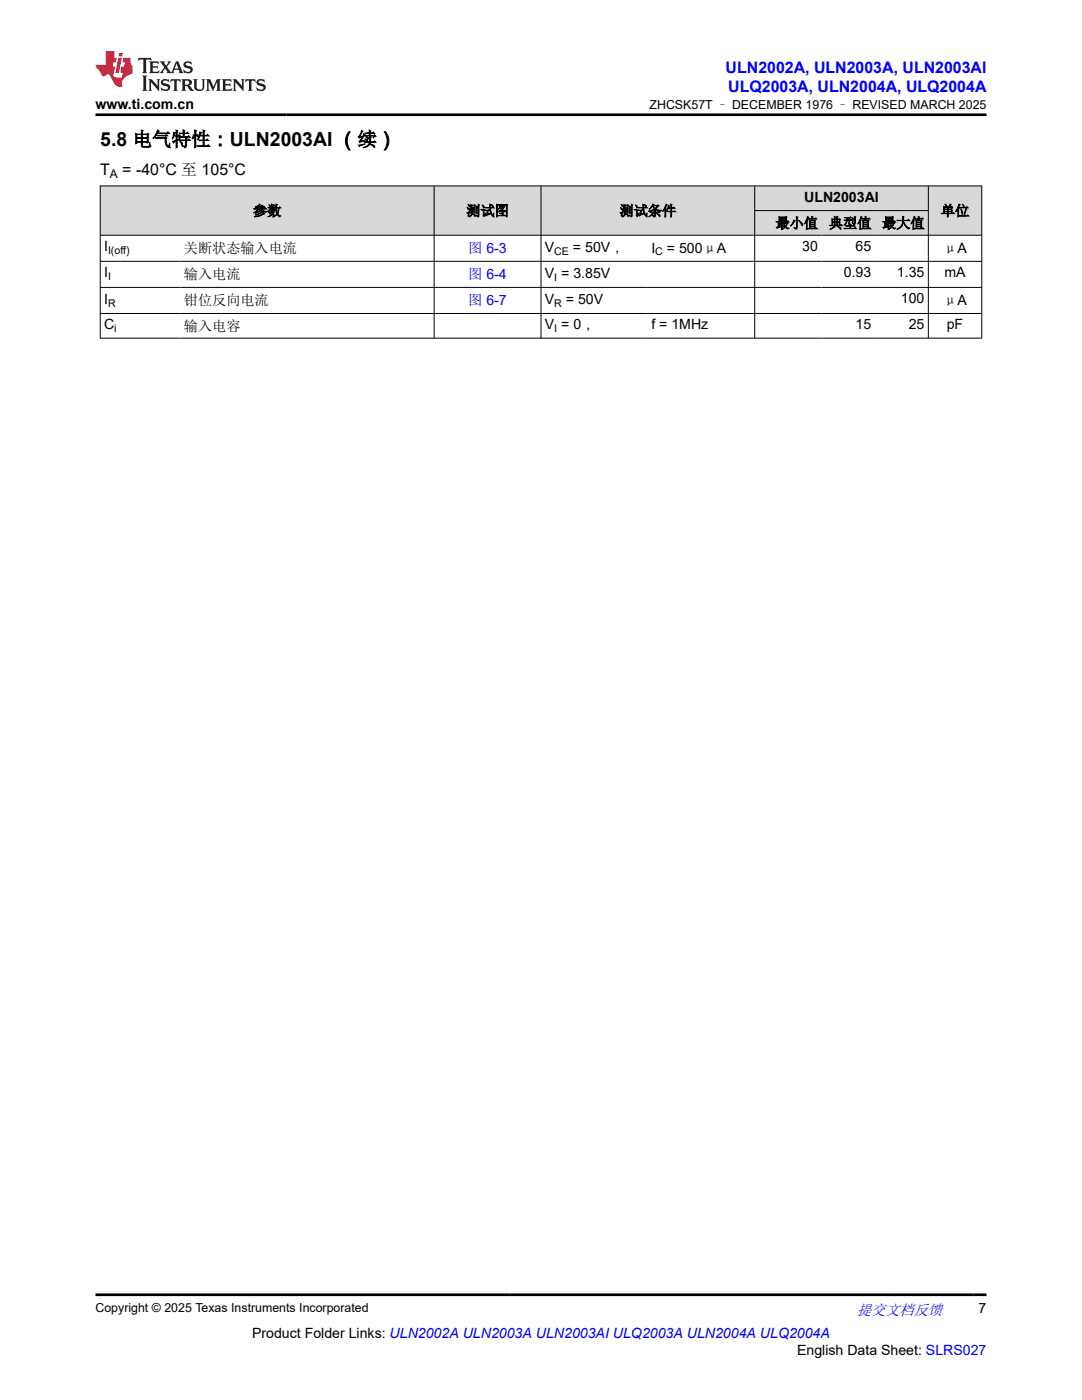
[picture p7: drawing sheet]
<svg xmlns="http://www.w3.org/2000/svg" width="216mm" height="279mm" viewBox="0 0 216 279" stroke-linecap="round" stroke-linejoin="round" font-family="sans-serif">
<defs><g id="words">
<text font-size="3.9" x="20" y="29.1">5.8 电气特性：ULN2003AI （续）</text>
<g font-size="3.2" fill="#00f">
<text x="144.8" y="14.5">ULN2002A, ULN2003A, ULN2003AI</text>
<text x="145.3" y="18.3">ULQ2003A, ULN2004A, ULQ2004A</text>
</g>
<g font-size="3.2">
<text x="20" y="34.9">T</text>
<text x="24.4" y="34.9">= -40°C 至 105°C</text>
</g>
<text font-size="3" fill="#00f" x="171" y="262.4">提交文档反馈</text>
<g font-size="2.8">
<text x="19" y="21.7">www.ti.com.cn</text>
<text x="160.5" y="40.3">ULN2003AI</text>
<text x="50.5" y="43">参数</text>
<text x="93.1" y="43">测试图</text>
<text x="123.6" y="43">测试条件</text>
<text x="154.7" y="45.5">最小值</text>
<text x="165.4" y="45.5">典型值</text>
<text x="176" y="45.5">最大值</text>
<text x="187.7" y="43">单位</text>
<text x="20.8" y="50.1">I</text>
<text x="36.7" y="50.4">关断状态输入电流</text>
<text x="108.7" y="50.3">V</text>
<text x="114.3" y="50.3">= 50V，</text>
<text x="130" y="50.4">I</text>
<text x="133.1" y="50.4">= 500μA</text>
<text x="160.1" y="50.1">30</text>
<text x="170.7" y="50.1">65</text>
<text x="188.2" y="50.4">μA</text>
<text x="20.8" y="55.3">I</text>
<text x="36.7" y="55.6">输入电流</text>
<text x="108.7" y="55.5">V = 3.85V</text>
<text x="168.4" y="55.3">0.93</text>
<text x="179" y="55.3">1.35</text>
<text x="188.5" y="55.3">mA</text>
<text x="20.8" y="60.7">I</text>
<text x="20.8" y="65.8">C</text>
<text x="36.7" y="60.8">钳位反向电流</text>
<text x="108.7" y="60.7">V</text>
<text x="108.7" y="65.8">V = 0，</text>
<text x="112.9" y="60.7">= 50V</text>
<text x="130" y="65.8">f = 1MHz</text>
<text x="170.7" y="65.8">15</text>
<text x="179.8" y="60.5">100</text>
<text x="181.3" y="65.8">25</text>
<text x="188.2" y="60.8">μA</text>
<text x="188.9" y="65.8">pF</text>
<text x="36.7" y="66">输入电容</text>
<text x="195.3" y="262.1">7</text>
<text x="50.3" y="266.9">Product Folder Links: ULN2002A ULN2003A ULN2003AI ULQ2003A ULN2004A ULQ2004A</text>
<text x="159" y="270.3">English Data Sheet: SLRS027</text>
</g>
<g font-size="2.8" fill="#00f">
<text x="93.4" y="50.4">图 6-3</text>
<text x="93.4" y="55.6">图 6-4</text>
<text x="93.4" y="60.8">图 6-7</text>
</g>
<g font-size="2.5">
<text x="129.6" y="21.8">ZHCSK57T – DECEMBER 1976 – REVISED MARCH 2025</text>
<text x="19" y="261.8">Copyright © 2025 Texas Instruments Incorporated</text>
</g>
<text font-size="2.4" x="21.9" y="35.5">A</text>
<g font-size="2.1">
<text x="21.6" y="50.7">I(off)</text>
<text x="110.6" y="50.8">CE</text>
<text x="130.8" y="51">C</text>
<text x="21.6" y="55.9">I</text>
<text x="110.6" y="56.1">I</text>
<text x="21.6" y="61.3">R</text>
<text x="110.6" y="61.3">R</text>
<text x="22.8" y="66.3">i</text>
<text x="110.6" y="66.3">I</text>
</g>
</g></defs>
<g fill="#d8d8d8">
<path d="M20 37.1h175.9v4.9h-175.9z" fill-rule="evenodd"/>
<path d="M20.1 37.2h66.5v9.7h-66.5z" fill-rule="evenodd"/>
<path d="M86.7 37.2h21.2v9.7h-21.2z" fill-rule="evenodd"/>
<path d="M108 37.2h42.5v9.7h-42.5z" fill-rule="evenodd"/>
<path d="M150.7 37.2h34.5v4.8h-34.5z" fill-rule="evenodd"/>
<path d="M185.3 37.2h10.5v9.7h-10.5z" fill-rule="evenodd"/>
<path d="M150.7 42.1h13.2v4.8h-13.2z" fill-rule="evenodd"/>
<path d="M163.9 42.1h10.7v4.8h-10.7z" fill-rule="evenodd"/>
<path d="M174.6 42.1h10.6v4.8h-10.6z" fill-rule="evenodd"/>
</g>
<g fill="none" stroke="#000" stroke-width=".2">
<path d="M19.9 37.1h176.1M20 37v30.5M86.6 37v30.5M107.9 37v30.5M150.6 37v30.5M185.2 37v30.5M195.9 37v30.5M19.9 46.9h176.1M19.9 52.2h176.1M19.9 57.4h176.1M150.6 42h34.7M19.9 62.6h176.1"/>
<path d="M19.9 67.5h176.1"/>
</g>
<path d="M27.7 11.6l-.2 .5 .5-.2h.6v.1v2.2l-.2 .4h1l-.2-.4v-2.2v-.1h.5l.5 .2-.1-.5zM29.8 12.3l.2 .4v1.5l-.2 .4h1.9l.1-.6a1.08 1.08 0 0 1-1.3 .2v-.7h.6l.4 .2v-.7l-.4 .2h-.6v-.5l.2-.2a1 1 0 0 1 1 .3l-.1-.5zM31.8 12.3l1 1.1-1 1.2h.9l-.2-.2 .4-.8 .5 .8-.2 .2h1.6l-.2-.2 .1-.5h1l.1 .5-.1 .2h.9l-.2-.3-.8-2h-.5l-1 2.2-.8-1.1 .9-1.1h-.8l.2 .2-.5 .6-.3-.6 .1-.2zM35.2 12.7l.4 1h-.8zM36.8 12.4a.65 .65 0 0 0-.2 .7 .65 .65 0 0 0 .6 .5l.7 .1 .1 .3a.79 .79 0 0 1-.7 .4 .79 .79 0 0 1-.7-.5l.1 .7 .2-.1a.93 .93 0 0 0 1.1 .1 .93 .93 0 0 0 .4-1 1.46 1.46 0 0 0-1.2-.6l-.1-.3a1.09 1.09 0 0 1 1.2 .2l-.2-.6-.1 .1-.6-.2zM28.4 15.1l.2 .4v2.2l-.2 .4h1l-.2-.4v-2.2l.2-.4zM29.6 15.8l.2 .4v1.5l-.2 .4h.8l-.3-.4v-1.3l1.7 1.8v-2l.2-.4h-.8l.2 .2 .1 1.1-1.2-1.3zM32.3 15.9a.65 .65 0 0 0-.2 .8 .65 .65 0 0 0 .7 .4l.6 .2 .1 .2a.79 .79 0 0 1-.7 .4 .79 .79 0 0 1-.7-.5l.1 .7 .2-.1a.93 .93 0 0 0 1.1 .1 .93 .93 0 0 0 .4-.9 1.46 1.46 0 0 0-1.2-.6l-.1-.4a1.09 1.09 0 0 1 1.2 .2l-.2-.6-.1 .1-.6-.1zM34.1 15.8l-.1 .6a.63 .63 0 0 1 .7-.3l.1 1.6-.3 .4h1l-.2-.4v-1.6a.66 .66 0 0 1 .8 .3l-.1-.6zM36.2 15.8l.2 .4v1.5l-.2 .4h.9l-.2-.2v-.7h.5l.1 .2a.79 .79 0 0 0 1.2 .6l-1-.9a.61 .61 0 0 0 .6-.6 .61 .61 0 0 0-.5-.7zM36.9 16.1h.2a.47 .47 0 0 1 .5 .1 .47 .47 0 0 1 .1 .5l-.2 .1-.6 .1zM38.5 15.8l.2 .2a2.27 2.27 0 0 0 .4 2 1.04 1.04 0 0 0 1.7-.7v-1.3l.2-.2h-.8l.2 .4v1.1a.6 .6 0 0 1-.6 .6 .6 .6 0 0 1-.6-.6v-1.1l.3-.4zM41.1 15.8l.2 .4v1.5l-.2 .4h.7l-.2-.4v-1.4l.9 1.9 .8-1.9v1.4l-.2 .4h1l-.3-.4v-1.5l.3-.4h-.8l-.7 1.5-.7-1.5zM44.3 15.8l.2 .4v1.5l-.2 .4h1.9l.1-.6a1.09 1.09 0 0 1-1.3 .2v-.7h.6l.4 .2v-.6l-.4 .2h-.6v-.6l.2-.1a1.01 1.01 0 0 1 1 .3l-.1-.6zM46.4 15.8l.3 .4v1.5l-.3 .4h.8l-.2-.4v-1.3l1.6 1.8v-2l.2-.4h-.7l.2 .2v1.1l-1.2-1.3zM49 15.8l-.1 .6a.63 .63 0 0 1 .8-.3v1.6l-.3 .4h1l-.2-.4v-1.6a.66 .66 0 0 1 .8 .3l-.1-.6zM51.4 15.9a.65 .65 0 0 0-.2 .8 .65 .65 0 0 0 .6 .4l.6 .2 .2 .2a.79 .79 0 0 1-.8 .4 .79 .79 0 0 1-.6-.5l.1 .7 .2-.1a.93 .93 0 0 0 1 .1 .93 .93 0 0 0 .5-.9 1.46 1.46 0 0 0-1.3-.6l-.1-.4a1.09 1.09 0 0 1 1.3 .2l-.2-.6-.2 .1-.5-.1z" fill="#231f20"/>
<path d="M21.1 10.2v2.8h-2.1l.1 .3 .9 1a.95 .95 0 0 0 .9 .9 .59 .59 0 0 1 .6-.4 .59 .59 0 0 1 .5 .4l.4 .7a1.59 1.59 0 0 0 2.1 1.4 1.61 1.61 0 0 1 1-2.3l1-.3-.1-1.5a1.59 1.59 0 0 1-.4-1.7h-1.4l-.2 .9h.5l-.1 .9h-.5l-.2 1v.2l.4 .1-.2 .9h-.6a.73 .73 0 0 1-1.1-.7l.3-1.5h-.5l.2-.9h.5l.2-.9h-.5v-1.3zM23.6 11.5l-.6 3.1h.7l.6-3.1zM23.8 10.6l-.1 .6h.7l.1-.6z" fill="#ed1c24"/>
<path d="M19 22.9h177.8M19 258.4h177.8" fill="none" stroke="#000" stroke-width=".53"/>
<use href="#words"/>
</svg>
